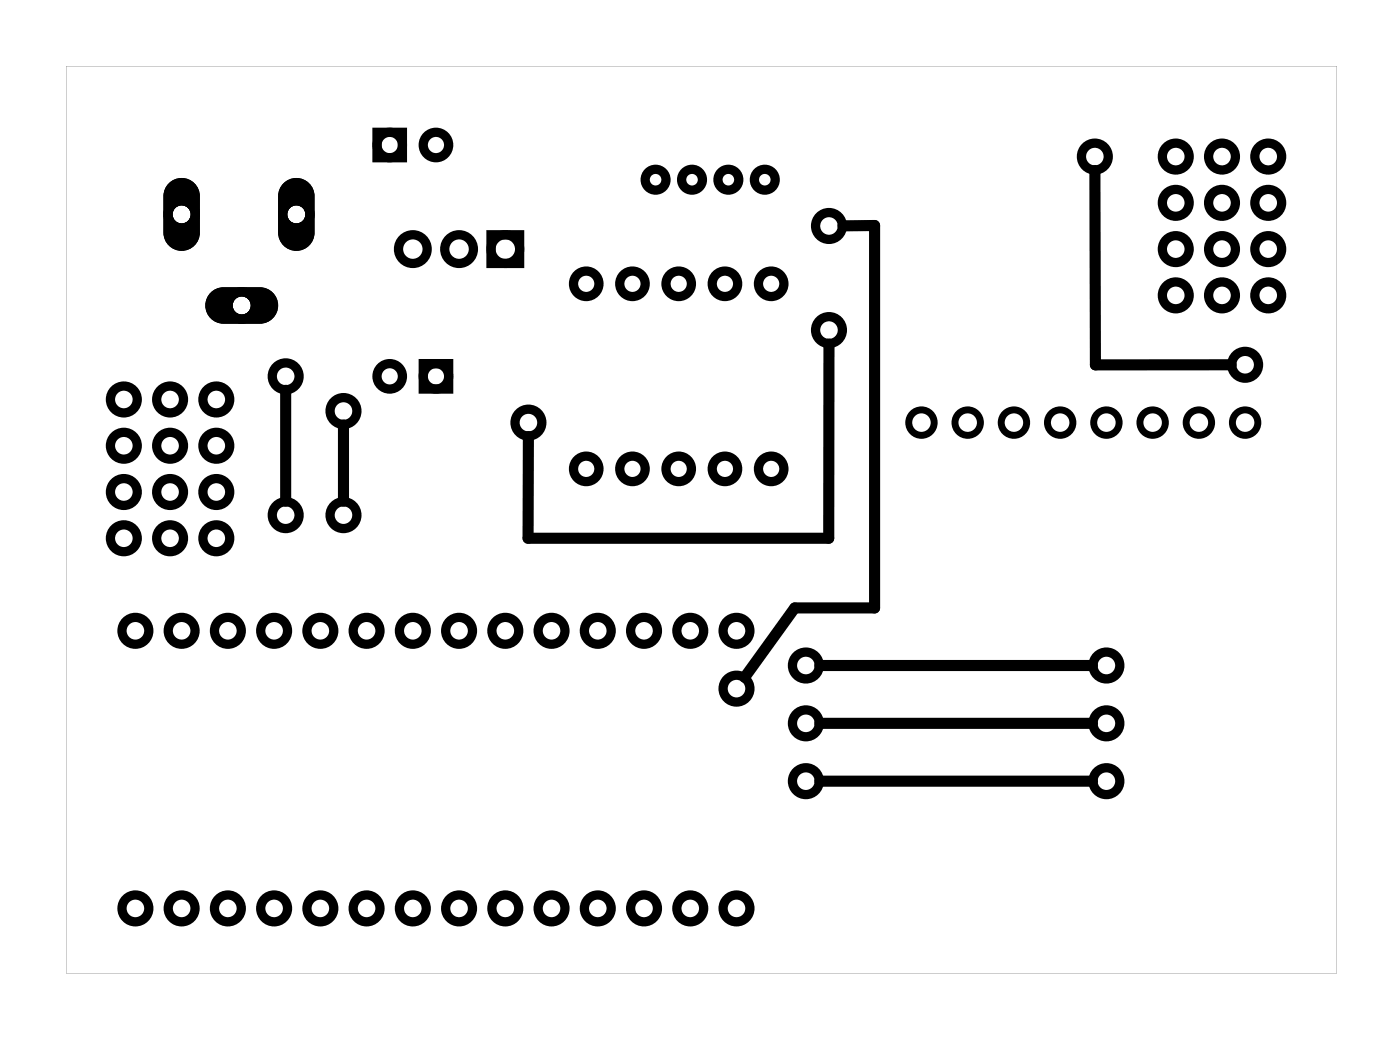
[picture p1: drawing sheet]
<svg xmlns="http://www.w3.org/2000/svg" width="77mm" height="57mm" viewBox="0 0 77 57" stroke-linecap="round" stroke-linejoin="round" font-family="sans-serif">
<g fill="#000">
<path d="M3.6 3.6h69.8v49.8h-69.8zM3.6 3.6v49.8h69.8v-49.8z"/>
<path d="M9.3 10.1a1 1 0 0 1 1.1-.3 1 1 0 0 1 .6 1v2a1 1 0 0 1-1 1 1 1 0 0 1-1-1v-2l.1-.4zM9.5 11.8a.5 .5 0 0 0 1 0 .5 .5 0 0 0-1 0z"/>
<path d="M9.3 10.1a1 1 0 0 1 1.1-.3 1 1 0 0 1 .6 1v2a1 1 0 0 1-1 1 1 1 0 0 1-1-1v-2l.1-.4zM9.5 11.8a.5 .5 0 0 0 1 0 .5 .5 0 0 0-1 0z"/>
<path d="M11.6 16.1l.3-.3h.4h2a1 1 0 0 1 1 1 1 1 0 0 1-1 1h-2a1 1 0 0 1-.9-.6 1 1 0 0 1 .2-1.1zM12.8 16.8a.5 .5 0 0 0 1 0 .5 .5 0 0 0-1 0z"/>
<path d="M11.6 16.1l.3-.3h.4h2a1 1 0 0 1 1 1 1 1 0 0 1-1 1h-2a1 1 0 0 1-.9-.6 1 1 0 0 1 .2-1.1zM12.8 16.8a.5 .5 0 0 0 1 0 .5 .5 0 0 0-1 0z"/>
<path d="M15.6 10.1a1 1 0 0 1 1.1-.3 1 1 0 0 1 .6 1v2a1 1 0 0 1-1 1 1 1 0 0 1-1-1v-2l.1-.4zM15.8 11.8a.5 .5 0 0 0 1 0 .5 .5 0 0 0-1 0z"/>
<path d="M15.6 10.1a1 1 0 0 1 1.1-.3 1 1 0 0 1 .6 1v2a1 1 0 0 1-1 1 1 1 0 0 1-1-1v-2l.1-.4zM15.8 11.8a.5 .5 0 0 0 1 0 .5 .5 0 0 0-1 0z"/>
</g>
<g fill="none" stroke="#000" stroke-width=".51">
<path d="M20.7 7.3h1.4v1.4h-1.4zM23.2 20h1.4v1.4h-1.4zM27 12.9h1.5v1.6h-1.5z"/>
<circle cx="21.4" cy="8" r=".7"/>
<circle cx="22.7" cy="13.7" r=".79"/>
<circle cx="23.9" cy="8" r=".7"/>
<circle cx="25.2" cy="13.7" r=".79"/>
<circle cx="27.8" cy="13.7" r=".79"/>
<circle cx="32.2" cy="15.6" r=".7"/>
<circle cx="34.7" cy="15.6" r=".7"/>
<circle cx="36" cy="9.9" r=".57"/>
<circle cx="37.3" cy="15.6" r=".7"/>
<circle cx="38" cy="9.9" r=".57"/>
<circle cx="39.8" cy="15.6" r=".7"/>
<circle cx="40" cy="9.9" r=".57"/>
<circle cx="42" cy="9.9" r=".57"/>
<circle cx="42.4" cy="15.6" r=".7"/>
<circle cx="45.5" cy="18.1" r=".74"/>
<circle cx="45.5" cy="12.4" r=".74"/>
<circle cx="60.1" cy="8.6" r=".74"/>
<circle cx="64.6" cy="11.1" r=".74"/>
<circle cx="64.6" cy="8.6" r=".74"/>
<circle cx="64.6" cy="13.7" r=".74"/>
<circle cx="64.6" cy="16.2" r=".74"/>
<circle cx="67.1" cy="11.1" r=".74"/>
<circle cx="67.1" cy="8.6" r=".74"/>
<circle cx="67.1" cy="13.7" r=".74"/>
<circle cx="67.1" cy="16.2" r=".74"/>
<circle cx="69.7" cy="11.1" r=".74"/>
<circle cx="69.7" cy="8.6" r=".74"/>
<circle cx="69.7" cy="13.7" r=".74"/>
<circle cx="69.7" cy="16.2" r=".74"/>
<circle cx="6.8" cy="24.5" r=".74"/>
<circle cx="6.8" cy="21.9" r=".74"/>
<circle cx="6.8" cy="29.6" r=".74"/>
<circle cx="6.8" cy="27" r=".74"/>
<circle cx="7.4" cy="34.6" r=".74"/>
<circle cx="9.3" cy="24.5" r=".74"/>
<circle cx="9.3" cy="21.9" r=".74"/>
<circle cx="9.3" cy="29.6" r=".74"/>
<circle cx="9.3" cy="27" r=".74"/>
<circle cx="10" cy="34.6" r=".74"/>
<circle cx="11.9" cy="24.5" r=".74"/>
<circle cx="11.9" cy="21.9" r=".74"/>
<circle cx="11.9" cy="29.6" r=".74"/>
<circle cx="11.9" cy="27" r=".74"/>
<circle cx="12.5" cy="34.6" r=".74"/>
<circle cx="15.1" cy="34.6" r=".74"/>
<circle cx="15.7" cy="28.3" r=".74"/>
<circle cx="15.7" cy="20.7" r=".74"/>
<circle cx="17.6" cy="34.6" r=".74"/>
<circle cx="18.9" cy="22.6" r=".74"/>
<circle cx="18.9" cy="28.3" r=".74"/>
<circle cx="20.1" cy="34.6" r=".74"/>
<circle cx="21.4" cy="20.7" r=".7"/>
<circle cx="22.7" cy="34.6" r=".74"/>
<circle cx="23.9" cy="20.7" r=".7"/>
<circle cx="25.2" cy="34.6" r=".74"/>
<circle cx="27.8" cy="34.6" r=".74"/>
<circle cx="29" cy="23.2" r=".74"/>
<circle cx="30.3" cy="34.6" r=".74"/>
<circle cx="32.2" cy="25.7" r=".7"/>
<circle cx="32.8" cy="34.6" r=".74"/>
<circle cx="34.7" cy="25.7" r=".7"/>
<circle cx="35.4" cy="34.6" r=".74"/>
<circle cx="37.3" cy="25.7" r=".7"/>
<circle cx="37.9" cy="34.6" r=".74"/>
<circle cx="39.8" cy="25.7" r=".7"/>
<circle cx="40.5" cy="34.6" r=".74"/>
<circle cx="40.5" cy="37.8" r=".74"/>
<circle cx="42.4" cy="25.7" r=".7"/>
<circle cx="44.3" cy="36.5" r=".74"/>
<circle cx="44.3" cy="39.7" r=".74"/>
<circle cx="60.8" cy="39.7" r=".74"/>
<circle cx="60.8" cy="36.5" r=".74"/>
<circle cx="68.4" cy="20" r=".74"/>
<circle cx="7.4" cy="49.9" r=".74"/>
<circle cx="10" cy="49.9" r=".74"/>
<circle cx="12.5" cy="49.9" r=".74"/>
<circle cx="15.1" cy="49.9" r=".74"/>
<circle cx="17.6" cy="49.9" r=".74"/>
<circle cx="20.1" cy="49.9" r=".74"/>
<circle cx="22.7" cy="49.9" r=".74"/>
<circle cx="25.2" cy="49.9" r=".74"/>
<circle cx="27.8" cy="49.9" r=".74"/>
<circle cx="30.3" cy="49.9" r=".74"/>
<circle cx="32.8" cy="49.9" r=".74"/>
<circle cx="35.4" cy="49.9" r=".74"/>
<circle cx="37.9" cy="49.9" r=".74"/>
<circle cx="40.5" cy="49.9" r=".74"/>
<circle cx="44.3" cy="42.9" r=".74"/>
<circle cx="60.8" cy="42.9" r=".74"/>
</g>
<g fill="none" stroke="#000" stroke-width=".5">
<circle cx="10" cy="11.8" r=".75"/>
<circle cx="13.3" cy="16.8" r=".75"/>
<circle cx="16.3" cy="11.8" r=".75"/>
</g>
<g fill="none" stroke="#000" stroke-width=".38">
<circle cx="50.6" cy="23.2" r=".7"/>
<circle cx="53.2" cy="23.2" r=".7"/>
<circle cx="55.7" cy="23.2" r=".7"/>
<circle cx="58.2" cy="23.2" r=".7"/>
<circle cx="60.8" cy="23.2" r=".7"/>
<circle cx="63.3" cy="23.2" r=".7"/>
<circle cx="65.9" cy="23.2" r=".7"/>
<circle cx="68.4" cy="23.2" r=".7"/>
</g>
<path d="M45.5 18.9v10.6h-16.5v-5.5M46.3 12.4h1.7v21h-4.3l-2.8 3.8M60.1 9.4l.1 10.6h7.4M15.7 21.4v6.1M18.9 23.3v4.2M45 36.5h15M45 39.7h15M45 42.9h15" fill="none" stroke="#000" stroke-width=".61"/>
</svg>
